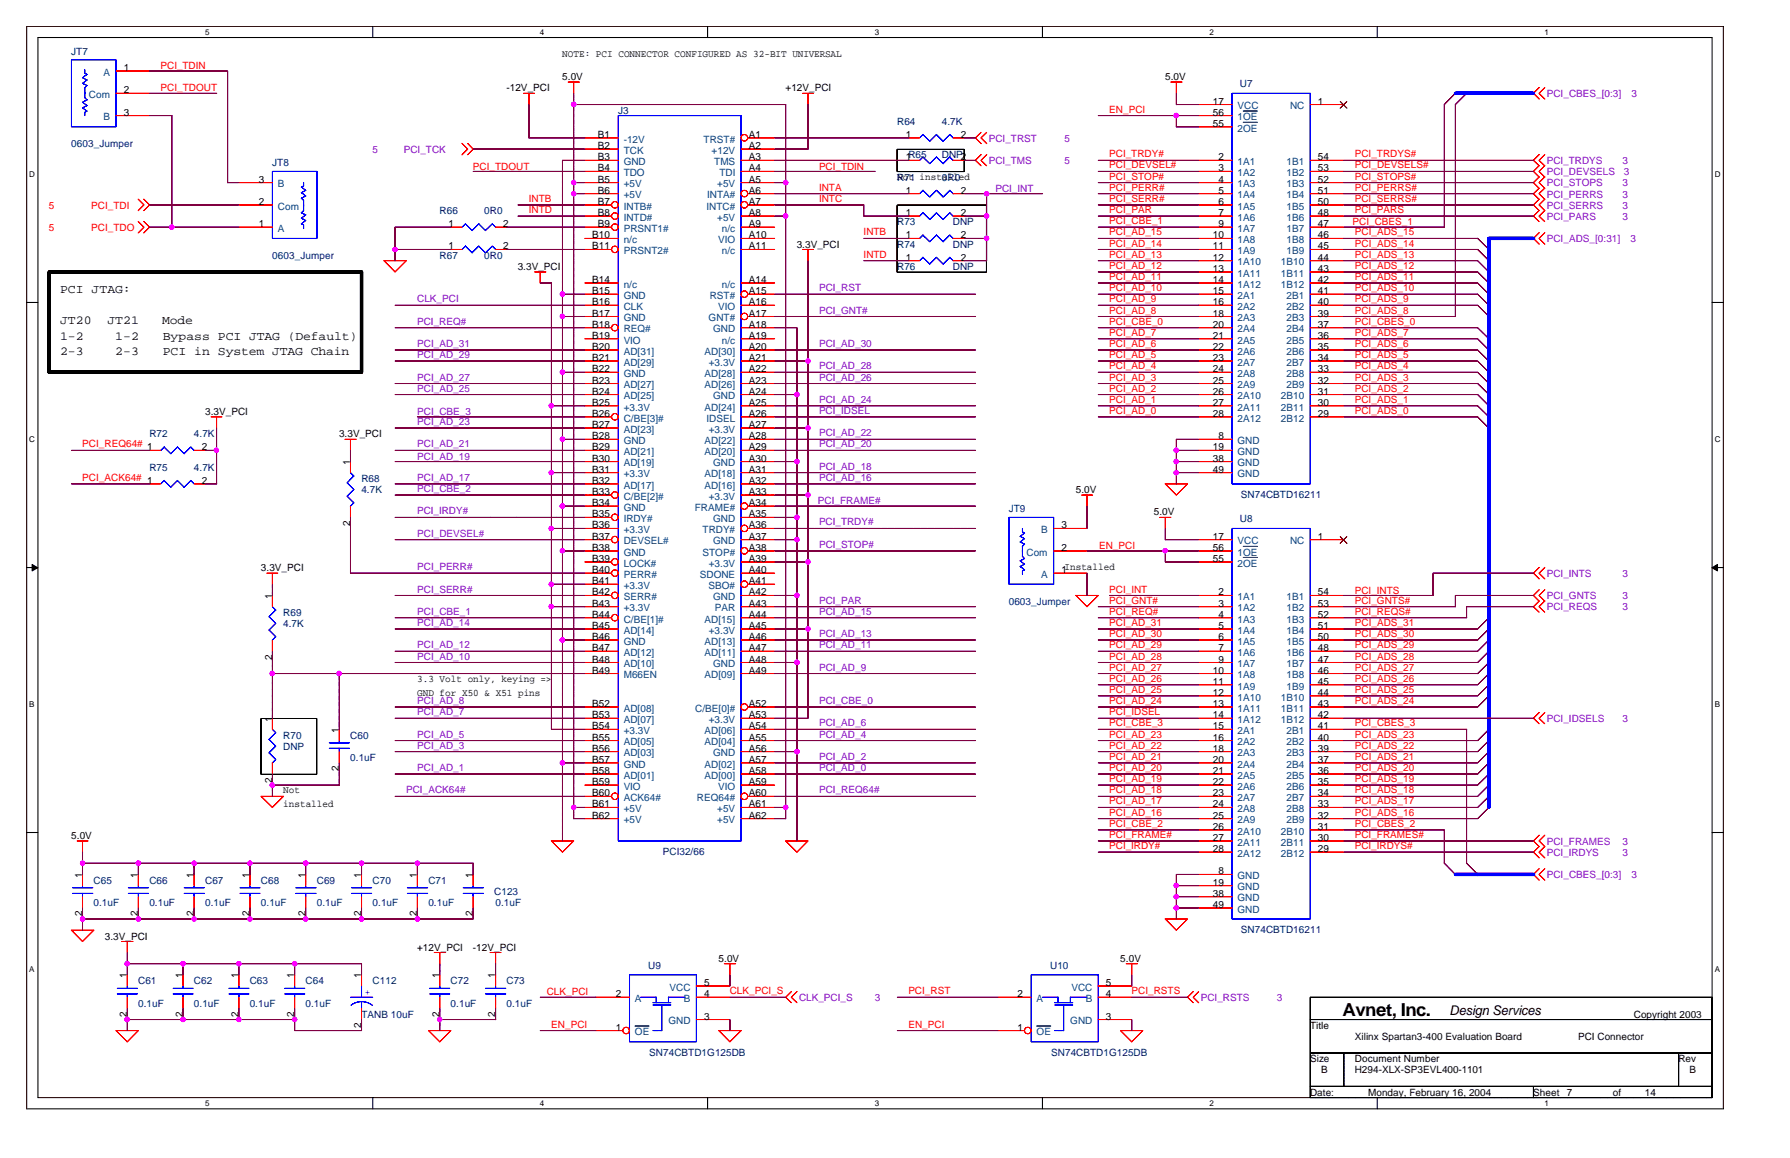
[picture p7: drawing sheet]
<svg xmlns="http://www.w3.org/2000/svg" width="432mm" height="279mm" viewBox="0 0 432 279" stroke-linecap="round" stroke-linejoin="round" font-family="sans-serif">
<defs><g id="words">
<text font-size="4.3" x="323.8" y="245.2">Avnet, Inc.</text>
<text font-size="3.2" x="349.7" y="244.9">Design Services</text>
<g font-size="3">
<text x="14.5" y="70.7">PCI JTAG:</text>
<text x="14.5" y="78.2">JT20</text>
<text x="14.5" y="82">1-2</text>
<text x="25.9" y="78.2">JT21</text>
<text x="27.8" y="82">1-2</text>
<text x="39.1" y="78.2">Mode</text>
<text x="39.2" y="82">Bypass PCI JTAG (Default)</text>
<text x="14.5" y="85.8">2-3</text>
<text x="27.8" y="85.8">2-3</text>
<text x="39.2" y="85.8">PCI in System JTAG Chain</text>
</g>
<g font-size="2.4" fill="#000080">
<text x="17.2" y="13.2">JT7</text>
<text x="299.1" y="21">U7</text>
<text x="149.1" y="27.5">J3</text>
<text x="17.2" y="35.5">0603_Jumper</text>
<text x="216.4" y="30.1">R64</text>
<text x="227.2" y="30.1">4.7K</text>
<text x="65.7" y="40.1">JT8</text>
<text x="227.2" y="38.2">DNP2</text>
<text x="216.4" y="43.6">R71</text>
<text x="227.2" y="43.6">0R0</text>
<text x="106" y="51.7">R66</text>
<text x="116.8" y="51.7">0R0</text>
<text x="216.4" y="59.8">R74</text>
<text x="216.4" y="54.4">R73</text>
<text x="229.9" y="59.8">DNP</text>
<text x="229.9" y="54.4">DNP</text>
<text x="65.7" y="62.4">0603_Jumper</text>
<text x="106" y="62.4">R67</text>
<text x="116.8" y="62.4">0R0</text>
<text x="216.4" y="65.2">R76</text>
<text x="229.9" y="65.2">DNP</text>
<text x="36" y="105.5">R72</text>
<text x="46.8" y="105.5">4.7K</text>
<text x="36" y="113.6">R75</text>
<text x="46.8" y="113.6">4.7K</text>
<text x="87.2" y="116.3">R68</text>
<text x="87.2" y="119">4.7K</text>
<text x="243.3" y="123.6">JT9</text>
<text x="299.1" y="126">U8</text>
<text x="299.3" y="120.1">SN74CBTD16211</text>
<text x="68.3" y="148.6">R69</text>
<text x="243.3" y="145.9">0603_Jumper</text>
<text x="68.3" y="151.3">4.7K</text>
<text x="68.3" y="178.2">R70</text>
<text x="84.5" y="178.2">C60</text>
<text x="68.3" y="180.9">DNP</text>
<text x="84.5" y="183.6">0.1uF</text>
<text x="159.9" y="206.2">PCI32/66</text>
<text x="22.6" y="213.2">C65</text>
<text x="36" y="213.2">C66</text>
<text x="49.5" y="213.2">C67</text>
<text x="62.9" y="213.2">C68</text>
<text x="76.4" y="213.2">C69</text>
<text x="89.9" y="213.2">C70</text>
<text x="103.3" y="213.2">C71</text>
<text x="119.2" y="215.9">C123</text>
<text x="22.6" y="218.6">0.1uF</text>
<text x="36" y="218.6">0.1uF</text>
<text x="49.5" y="218.6">0.1uF</text>
<text x="62.9" y="218.6">0.1uF</text>
<text x="76.4" y="218.6">0.1uF</text>
<text x="89.9" y="218.6">0.1uF</text>
<text x="103.3" y="218.6">0.1uF</text>
<text x="119.5" y="218.6">0.1uF</text>
<text x="299.3" y="225.1">SN74CBTD16211</text>
<text x="156.4" y="233.7">U9</text>
<text x="253.3" y="233.7">U10</text>
<text x="33.3" y="237.4">C61</text>
<text x="46.8" y="237.4">C62</text>
<text x="60.2" y="237.4">C63</text>
<text x="73.7" y="237.4">C64</text>
<text x="89.9" y="237.4">C112</text>
<text x="108.7" y="237.4">C72</text>
<text x="122.2" y="237.4">C73</text>
<text x="33.3" y="242.9">0.1uF</text>
<text x="46.8" y="242.9">0.1uF</text>
<text x="60.2" y="242.9">0.1uF</text>
<text x="73.7" y="242.9">0.1uF</text>
<text x="87.2" y="245.5">TANB 10uF</text>
<text x="108.7" y="242.9">0.1uF</text>
<text x="122.2" y="242.9">0.1uF</text>
<text x="156.6" y="254.7">SN74CBTD1G125DB</text>
<text x="253.6" y="254.7">SN74CBTD1G125DB</text>
</g>
<g font-size="2.4">
<text x="29.8" y="17.1">1</text>
<text x="135.6" y="13.8">NOTE: PCI CONNECTOR CONFIGURED AS 32-BIT UNIVERSAL</text>
<text x="29.8" y="22.5">2</text>
<text x="122.2" y="22.1">-12V_PCI</text>
<text x="135.6" y="19.4">5.0V</text>
<text x="189.5" y="22.1">+12V_PCI</text>
<text x="281.1" y="19.4">5.0V</text>
<text x="29.8" y="27.9">3</text>
<text x="292.6" y="25.2">17</text>
<text x="292.6" y="27.9">56</text>
<text x="317.9" y="25.2">1</text>
<text x="144.2" y="33.3">B1</text>
<text x="144.2" y="36">B2</text>
<text x="180.6" y="33.3">A1</text>
<text x="180.6" y="36">A2</text>
<text x="218.5" y="33.3">1</text>
<text x="231.8" y="33.3">2</text>
<text x="292.6" y="30.6">55</text>
<text x="144.2" y="38.7">B3</text>
<text x="144.2" y="41.4">B4</text>
<text x="180.6" y="38.7">A3</text>
<text x="180.6" y="41.4">A4</text>
<text x="218.5" y="38.7">1R65</text>
<text x="293.9" y="38.7">2</text>
<text x="293.9" y="41.4">3</text>
<text x="317.9" y="38.7">54</text>
<text x="317.9" y="41.4">53</text>
<text x="62.4" y="44.1">3</text>
<text x="144.2" y="44.1">B5</text>
<text x="144.2" y="46.7">B6</text>
<text x="180.6" y="44.1">A5</text>
<text x="180.6" y="46.7">A6</text>
<text x="216.4" y="43.3">Not installed</text>
<text x="218.5" y="46.7">1</text>
<text x="231.8" y="46.7">2</text>
<text x="293.9" y="44.1">4</text>
<text x="293.9" y="46.7">5</text>
<text x="317.9" y="44.1">52</text>
<text x="317.9" y="46.7">51</text>
<text x="62.4" y="49.4">2</text>
<text x="144.2" y="49.4">B7</text>
<text x="144.2" y="52.2">B8</text>
<text x="180.6" y="49.4">A7</text>
<text x="180.6" y="52.2">A8</text>
<text x="218.5" y="52.2">1</text>
<text x="231.8" y="52.2">2</text>
<text x="293.9" y="49.4">6</text>
<text x="293.9" y="52.2">7</text>
<text x="317.9" y="49.4">50</text>
<text x="317.9" y="52.2">48</text>
<text x="62.4" y="54.8">1</text>
<text x="108.2" y="54.8">1</text>
<text x="121.4" y="54.8">2</text>
<text x="142.9" y="57.5">B10</text>
<text x="144.2" y="54.8">B9</text>
<text x="180.6" y="54.8">A9</text>
<text x="180.6" y="57.5">A10</text>
<text x="192.2" y="59.8">3.3V_PCI</text>
<text x="218.5" y="57.5">1</text>
<text x="231.8" y="57.5">2</text>
<text x="292.6" y="57.5">10</text>
<text x="293.9" y="54.8">9</text>
<text x="317.9" y="54.8">47</text>
<text x="317.9" y="57.5">46</text>
<text x="108.2" y="60.2">1</text>
<text x="121.4" y="60.2">2</text>
<text x="124.9" y="65.2">3.3V_PCI</text>
<text x="142.9" y="60.2">B11</text>
<text x="180.6" y="60.2">A11</text>
<text x="218.5" y="62.9">1</text>
<text x="231.8" y="62.9">2</text>
<text x="292.6" y="60.2">11</text>
<text x="292.6" y="62.9">12</text>
<text x="292.6" y="65.6">13</text>
<text x="317.9" y="60.2">45</text>
<text x="317.9" y="62.9">44</text>
<text x="317.9" y="65.6">43</text>
<text x="142.9" y="68.3">B14</text>
<text x="142.9" y="71">B15</text>
<text x="180.6" y="68.3">A14</text>
<text x="180.6" y="71">A15</text>
<text x="292.6" y="68.3">14</text>
<text x="292.6" y="71">15</text>
<text x="317.9" y="68.3">42</text>
<text x="317.9" y="71">41</text>
<text x="142.9" y="73.7">B16</text>
<text x="142.9" y="76.4">B17</text>
<text x="180.6" y="73.7">A16</text>
<text x="180.6" y="76.4">A17</text>
<text x="292.6" y="73.7">16</text>
<text x="292.6" y="76.4">18</text>
<text x="317.9" y="73.7">40</text>
<text x="317.9" y="76.4">39</text>
<text x="142.9" y="79.1">B18</text>
<text x="142.9" y="81.7">B19</text>
<text x="180.6" y="79.1">A18</text>
<text x="180.6" y="81.7">A19</text>
<text x="292.6" y="79.1">20</text>
<text x="292.6" y="81.7">21</text>
<text x="317.9" y="79.1">37</text>
<text x="317.9" y="81.7">36</text>
<text x="142.9" y="84.5">B20</text>
<text x="142.9" y="87.1">B21</text>
<text x="142.9" y="89.8">B22</text>
<text x="180.6" y="84.5">A20</text>
<text x="180.6" y="87.1">A21</text>
<text x="180.6" y="89.8">A22</text>
<text x="292.6" y="84.5">22</text>
<text x="292.6" y="87.1">23</text>
<text x="292.6" y="89.8">24</text>
<text x="317.9" y="84.5">35</text>
<text x="317.9" y="87.1">34</text>
<text x="317.9" y="89.8">33</text>
<text x="142.9" y="92.5">B23</text>
<text x="142.9" y="95.2">B24</text>
<text x="180.6" y="92.5">A23</text>
<text x="180.6" y="95.2">A24</text>
<text x="292.6" y="92.5">25</text>
<text x="292.6" y="95.2">26</text>
<text x="317.9" y="92.5">32</text>
<text x="317.9" y="95.2">31</text>
<text x="49.5" y="100.2">3.3V_PCI</text>
<text x="142.9" y="97.9">B25</text>
<text x="142.9" y="100.6">B26</text>
<text x="180.6" y="97.9">A25</text>
<text x="180.6" y="100.6">A26</text>
<text x="292.6" y="97.9">27</text>
<text x="292.6" y="100.6">28</text>
<text x="317.9" y="97.9">30</text>
<text x="317.9" y="100.6">29</text>
<text x="81.8" y="105.5">3.3V_PCI</text>
<text x="142.9" y="103.3">B27</text>
<text x="142.9" y="106">B28</text>
<text x="180.6" y="103.3">A27</text>
<text x="180.6" y="106">A28</text>
<text x="293.9" y="106">8</text>
<text x="35.5" y="108.7">1</text>
<text x="48.7" y="108.7">2</text>
<text x="84.5" y="112.2" transform="rotate(-90 84.5 112.2)">1</text>
<text x="142.9" y="108.7">B29</text>
<text x="142.9" y="111.4">B30</text>
<text x="180.6" y="108.7">A29</text>
<text x="180.6" y="111.4">A30</text>
<text x="292.6" y="108.7">19</text>
<text x="292.6" y="111.4">38</text>
<text x="35.5" y="116.8">1</text>
<text x="48.7" y="116.8">2</text>
<text x="142.9" y="114">B31</text>
<text x="142.9" y="116.8">B32</text>
<text x="142.9" y="119.5">B33</text>
<text x="180.6" y="114">A31</text>
<text x="180.6" y="116.8">A32</text>
<text x="180.6" y="119.5">A33</text>
<text x="259.5" y="119">5.0V</text>
<text x="292.6" y="114">49</text>
<text x="142.9" y="122.1">B34</text>
<text x="142.9" y="124.8">B35</text>
<text x="180.6" y="122.1">A34</text>
<text x="180.6" y="124.8">A35</text>
<text x="278.3" y="124.4">5.0V</text>
<text x="84.5" y="126.9" transform="rotate(-90 84.5 126.9)">2</text>
<text x="142.9" y="127.5">B36</text>
<text x="142.9" y="130.2">B37</text>
<text x="180.6" y="127.5">A36</text>
<text x="180.6" y="130.2">A37</text>
<text x="256" y="127.5">3</text>
<text x="292.6" y="130.2">17</text>
<text x="317.9" y="130.2">1</text>
<text x="62.9" y="137.8">3.3V_PCI</text>
<text x="142.9" y="132.9">B38</text>
<text x="142.9" y="135.6">B39</text>
<text x="180.6" y="132.9">A38</text>
<text x="180.6" y="135.6">A39</text>
<text x="256" y="132.9">2</text>
<text x="256.8" y="137.6">Installed</text>
<text x="292.6" y="132.9">56</text>
<text x="292.6" y="135.6">55</text>
<text x="142.9" y="138.3">B40</text>
<text x="142.9" y="141">B41</text>
<text x="142.9" y="143.7">B42</text>
<text x="180.6" y="138.3">A40</text>
<text x="180.6" y="141">A41</text>
<text x="180.6" y="143.7">A42</text>
<text x="256" y="138.3">1</text>
<text x="293.9" y="143.7">2</text>
<text x="317.9" y="143.7">54</text>
<text x="65.6" y="144.5" transform="rotate(-90 65.6 144.5)">1</text>
<text x="142.9" y="146.4">B43</text>
<text x="142.9" y="149.1">B44</text>
<text x="180.6" y="146.4">A43</text>
<text x="180.6" y="149.1">A44</text>
<text x="293.9" y="146.4">3</text>
<text x="293.9" y="149.1">4</text>
<text x="317.9" y="146.4">53</text>
<text x="317.9" y="149.1">52</text>
<text x="142.9" y="151.8">B45</text>
<text x="142.9" y="154.4">B46</text>
<text x="180.6" y="151.8">A45</text>
<text x="180.6" y="154.4">A46</text>
<text x="293.9" y="151.8">5</text>
<text x="293.9" y="154.4">6</text>
<text x="317.9" y="151.8">51</text>
<text x="317.9" y="154.4">50</text>
<text x="65.6" y="159.2" transform="rotate(-90 65.6 159.2)">2</text>
<text x="142.9" y="157.1">B47</text>
<text x="142.9" y="159.9">B48</text>
<text x="180.6" y="157.1">A47</text>
<text x="180.6" y="159.9">A48</text>
<text x="293.9" y="157.1">7</text>
<text x="293.9" y="159.9">9</text>
<text x="317.9" y="157.1">48</text>
<text x="317.9" y="159.9">47</text>
<text x="100.6" y="164.5">3.3 Volt only, keying =&gt;</text>
<text x="100.6" y="167.8">GND for X50 &amp; X51 pins</text>
<text x="142.9" y="162.5">B49</text>
<text x="180.6" y="162.5">A49</text>
<text x="292.6" y="162.5">10</text>
<text x="292.6" y="165.2">11</text>
<text x="292.6" y="167.9">12</text>
<text x="317.9" y="162.5">46</text>
<text x="317.9" y="165.2">45</text>
<text x="317.9" y="167.9">44</text>
<text x="142.9" y="170.6">B52</text>
<text x="142.9" y="173.3">B53</text>
<text x="180.6" y="170.6">A52</text>
<text x="180.6" y="173.3">A53</text>
<text x="292.6" y="170.6">13</text>
<text x="292.6" y="173.3">14</text>
<text x="317.9" y="170.6">43</text>
<text x="317.9" y="173.3">42</text>
<text x="65.6" y="174.1" transform="rotate(-90 65.6 174.1)">1</text>
<text x="81.7" y="176.8" transform="rotate(-90 81.7 176.8)">1</text>
<text x="142.9" y="176">B54</text>
<text x="142.9" y="178.7">B55</text>
<text x="180.6" y="176">A54</text>
<text x="180.6" y="178.7">A55</text>
<text x="292.6" y="176">15</text>
<text x="292.6" y="178.7">16</text>
<text x="317.9" y="176">41</text>
<text x="317.9" y="178.7">40</text>
<text x="142.9" y="181.4">B56</text>
<text x="142.9" y="184.1">B57</text>
<text x="180.6" y="181.4">A56</text>
<text x="180.6" y="184.1">A57</text>
<text x="292.6" y="181.4">18</text>
<text x="292.6" y="184.1">20</text>
<text x="317.9" y="181.4">39</text>
<text x="317.9" y="184.1">37</text>
<text x="65.6" y="188.8" transform="rotate(-90 65.6 188.8)">2</text>
<text x="68.3" y="191.4">Not</text>
<text x="81.7" y="186.1" transform="rotate(-90 81.7 186.1)">2</text>
<text x="142.9" y="186.8">B58</text>
<text x="142.9" y="189.4">B59</text>
<text x="180.6" y="186.8">A58</text>
<text x="180.6" y="189.4">A59</text>
<text x="292.6" y="186.8">21</text>
<text x="292.6" y="189.4">22</text>
<text x="317.9" y="186.8">36</text>
<text x="317.9" y="189.4">35</text>
<text x="68.3" y="194.7">installed</text>
<text x="142.9" y="192.2">B60</text>
<text x="142.9" y="194.8">B61</text>
<text x="142.9" y="197.5">B62</text>
<text x="180.6" y="192.2">A60</text>
<text x="180.6" y="194.8">A61</text>
<text x="180.6" y="197.5">A62</text>
<text x="292.6" y="192.2">23</text>
<text x="292.6" y="194.8">24</text>
<text x="292.6" y="197.5">25</text>
<text x="317.9" y="192.2">34</text>
<text x="317.9" y="194.8">33</text>
<text x="317.9" y="197.5">32</text>
<text x="17.2" y="202.5">5.0V</text>
<text x="292.6" y="200.2">26</text>
<text x="292.6" y="202.9">27</text>
<text x="317.9" y="200.2">31</text>
<text x="317.9" y="202.9">30</text>
<text x="292.6" y="205.6">28</text>
<text x="317.9" y="205.6">29</text>
<text x="19.8" y="211.8" transform="rotate(-90 19.8 211.8)">1</text>
<text x="33.3" y="211.8" transform="rotate(-90 33.3 211.8)">1</text>
<text x="46.7" y="211.8" transform="rotate(-90 46.7 211.8)">1</text>
<text x="60.2" y="211.8" transform="rotate(-90 60.2 211.8)">1</text>
<text x="73.7" y="211.8" transform="rotate(-90 73.7 211.8)">1</text>
<text x="87.1" y="211.8" transform="rotate(-90 87.1 211.8)">1</text>
<text x="100.6" y="211.8" transform="rotate(-90 100.6 211.8)">1</text>
<text x="114" y="211.8" transform="rotate(-90 114 211.8)">1</text>
<text x="292.6" y="213.7">19</text>
<text x="293.9" y="211">8</text>
<text x="19.8" y="221.1" transform="rotate(-90 19.8 221.1)">2</text>
<text x="33.3" y="221.1" transform="rotate(-90 33.3 221.1)">2</text>
<text x="46.7" y="221.1" transform="rotate(-90 46.7 221.1)">2</text>
<text x="60.2" y="221.1" transform="rotate(-90 60.2 221.1)">2</text>
<text x="73.7" y="221.1" transform="rotate(-90 73.7 221.1)">2</text>
<text x="87.1" y="221.1" transform="rotate(-90 87.1 221.1)">2</text>
<text x="100.6" y="221.1" transform="rotate(-90 100.6 221.1)">2</text>
<text x="114" y="221.1" transform="rotate(-90 114 221.1)">2</text>
<text x="292.6" y="219.1">49</text>
<text x="292.6" y="216.4">38</text>
<text x="25.3" y="226.7">3.3V_PCI</text>
<text x="100.6" y="229.4">+12V_PCI</text>
<text x="114.1" y="229.4">-12V_PCI</text>
<text x="173.4" y="232.1">5.0V</text>
<text x="270.3" y="232.1">5.0V</text>
<text x="30.6" y="236.1" transform="rotate(-90 30.6 236.1)">1</text>
<text x="44.1" y="236.1" transform="rotate(-90 44.1 236.1)">1</text>
<text x="57.5" y="236.1" transform="rotate(-90 57.5 236.1)">1</text>
<text x="71" y="236.1" transform="rotate(-90 71 236.1)">1</text>
<text x="87.1" y="236.1" transform="rotate(-90 87.1 236.1)">1</text>
<text x="106" y="236.1" transform="rotate(-90 106 236.1)">1</text>
<text x="119.5" y="236.1" transform="rotate(-90 119.5 236.1)">1</text>
<text x="169.8" y="237.9">5</text>
<text x="266.8" y="237.9">5</text>
<text x="30.6" y="245.4" transform="rotate(-90 30.6 245.4)">2</text>
<text x="44.1" y="245.4" transform="rotate(-90 44.1 245.4)">2</text>
<text x="57.5" y="245.4" transform="rotate(-90 57.5 245.4)">2</text>
<text x="71" y="245.4" transform="rotate(-90 71 245.4)">2</text>
<text x="106" y="245.4" transform="rotate(-90 106 245.4)">2</text>
<text x="119.5" y="245.4" transform="rotate(-90 119.5 245.4)">2</text>
<text x="148.5" y="240.6">2</text>
<text x="169.8" y="240.6">4</text>
<text x="169.8" y="246">3</text>
<text x="245.4" y="240.6">2</text>
<text x="266.8" y="240.6">4</text>
<text x="266.8" y="246">3</text>
<text x="394.1" y="245.5">Copyright 2003</text>
<text x="87.1" y="248" transform="rotate(-90 87.1 248)">2</text>
<text x="148.5" y="248.7">1</text>
<text x="245.4" y="248.7">1</text>
<text x="316" y="248.2">Title</text>
<text x="326.8" y="250.9">Xilinx Spartan3-400 Evaluation Board</text>
<text x="380.7" y="250.9">PCI Connector</text>
<text x="316" y="256.3">Size</text>
<text x="326.8" y="256.3">Document Number</text>
<text x="404.9" y="256.3">Rev</text>
<text x="318.7" y="259">B</text>
<text x="326.8" y="259">H294-XLX-SP3EVL400-1101</text>
<text x="407.6" y="259">B</text>
<text x="316" y="264.4">Date:</text>
<text x="330" y="264.4">Monday, February 16, 2004</text>
<text x="369.9" y="264.4">Sheet</text>
<text x="378" y="264.4">7</text>
<text x="389.1" y="264.4">of</text>
<text x="396.8" y="264.4">14</text>
</g>
<g font-size="2.4" fill="#f00">
<text x="38.7" y="16.7">PCI_TDIN</text>
<text x="38.7" y="22.1">PCI_TDOUT</text>
<text x="267.6" y="27.2">EN_PCI</text>
<text x="114.1" y="40.9">PCI_TDOUT</text>
<text x="197.6" y="40.9">PCI_TDIN</text>
<text x="267.6" y="40.6">PCI_DEVSEL#</text>
<text x="267.6" y="38">PCI_TRDY#</text>
<text x="326.8" y="38">PCI_TRDYS#</text>
<text x="326.8" y="40.6">PCI_DEVSELS#</text>
<text x="197.6" y="46">INTA</text>
<text x="267.6" y="43.3">PCI_STOP#</text>
<text x="267.6" y="46">PCI_PERR#</text>
<text x="326.8" y="43.3">PCI_STOPS#</text>
<text x="326.8" y="46">PCI_PERRS#</text>
<text x="11.8" y="50.3">5</text>
<text x="22" y="50.3">PCI_TDI</text>
<text x="127.6" y="48.7">INTB</text>
<text x="127.6" y="51.4">INTD</text>
<text x="197.6" y="48.7">INTC</text>
<text x="267.6" y="51.4">PCI_PAR</text>
<text x="267.6" y="48.7">PCI_SERR#</text>
<text x="326.8" y="48.7">PCI_SERRS#</text>
<text x="326.8" y="51.4">PCI_PARS</text>
<text x="11.8" y="55.7">5</text>
<text x="22" y="55.7">PCI_TDO</text>
<text x="208.3" y="56.8">INTB</text>
<text x="267.6" y="54.1">PCI_CBE_1</text>
<text x="267.6" y="56.8">PCI_AD_15</text>
<text x="267.6" y="59.5">PCI_AD_14</text>
<text x="326.3" y="54.4">PCI_CBES_1</text>
<text x="326.8" y="56.8">PCI_ADS_15</text>
<text x="326.8" y="59.5">PCI_ADS_14</text>
<text x="208.3" y="62.2">INTD</text>
<text x="267.6" y="62.2">PCI_AD_13</text>
<text x="267.6" y="64.9">PCI_AD_12</text>
<text x="326.8" y="64.9">PCI_ADS_12</text>
<text x="326.8" y="62.2">PCI_ADS_13</text>
<text x="267.6" y="70.3">PCI_AD_10</text>
<text x="267.6" y="67.6">PCI_AD_11</text>
<text x="326.8" y="70.3">PCI_ADS_10</text>
<text x="326.8" y="67.6">PCI_ADS_11</text>
<text x="267.6" y="72.9">PCI_AD_9</text>
<text x="267.6" y="75.6">PCI_AD_8</text>
<text x="326.8" y="75.6">PCI_ADS_8</text>
<text x="326.8" y="72.9">PCI_ADS_9</text>
<text x="267.6" y="78.4">PCI_CBE_0</text>
<text x="267.6" y="81">PCI_AD_7</text>
<text x="267.6" y="83.7">PCI_AD_6</text>
<text x="326.8" y="83.7">PCI_ADS_6</text>
<text x="326.8" y="78.4">PCI_CBES_0</text>
<text x="326.8" y="81">PCI_ADS_7</text>
<text x="267.6" y="86.4">PCI_AD_5</text>
<text x="267.6" y="89.1">PCI_AD_4</text>
<text x="326.8" y="89.1">PCI_ADS_4</text>
<text x="326.8" y="86.4">PCI_ADS_5</text>
<text x="267.6" y="94.5">PCI_AD_2</text>
<text x="267.6" y="91.8">PCI_AD_3</text>
<text x="326.8" y="94.5">PCI_ADS_2</text>
<text x="326.8" y="91.8">PCI_ADS_3</text>
<text x="267.6" y="99.9">PCI_AD_0</text>
<text x="267.6" y="97.2">PCI_AD_1</text>
<text x="326.8" y="99.9">PCI_ADS_0</text>
<text x="326.8" y="97.2">PCI_ADS_1</text>
<text x="19.9" y="108">PCI_REQ64#</text>
<text x="19.9" y="116">PCI_ACK64#</text>
<text x="265.1" y="132.5">EN_PCI</text>
<text x="267.6" y="143">PCI_INT</text>
<text x="326.8" y="143.2">PCI_INTS</text>
<text x="267.6" y="148.3">PCI_REQ#</text>
<text x="267.6" y="145.7">PCI_GNT#</text>
<text x="326.8" y="145.7">PCI_GNTS#</text>
<text x="326.8" y="148.3">PCI_REQS#</text>
<text x="267.6" y="151">PCI_AD_31</text>
<text x="267.6" y="153.7">PCI_AD_30</text>
<text x="326.8" y="151">PCI_ADS_31</text>
<text x="326.8" y="153.7">PCI_ADS_30</text>
<text x="267.6" y="156.4">PCI_AD_29</text>
<text x="267.6" y="161.8">PCI_AD_27</text>
<text x="267.6" y="159.1">PCI_AD_28</text>
<text x="326.8" y="161.8">PCI_ADS_27</text>
<text x="326.8" y="156.4">PCI_ADS_29</text>
<text x="326.8" y="159.1">PCI_ADS_28</text>
<text x="267.6" y="167.2">PCI_AD_25</text>
<text x="267.6" y="164.5">PCI_AD_26</text>
<text x="326.8" y="167.2">PCI_ADS_25</text>
<text x="326.8" y="164.5">PCI_ADS_26</text>
<text x="267.6" y="172.6">PCI_IDSEL</text>
<text x="267.6" y="169.9">PCI_AD_24</text>
<text x="326.8" y="169.9">PCI_ADS_24</text>
<text x="267.6" y="178">PCI_AD_23</text>
<text x="267.6" y="175.3">PCI_CBE_3</text>
<text x="326.8" y="175.3">PCI_CBES_3</text>
<text x="326.8" y="178">PCI_ADS_23</text>
<text x="267.6" y="180.6">PCI_AD_22</text>
<text x="267.6" y="183.3">PCI_AD_21</text>
<text x="326.8" y="180.6">PCI_ADS_22</text>
<text x="326.8" y="183.3">PCI_ADS_21</text>
<text x="267.6" y="188.7">PCI_AD_19</text>
<text x="267.6" y="191.4">PCI_AD_18</text>
<text x="267.6" y="186.1">PCI_AD_20</text>
<text x="326.8" y="191.4">PCI_ADS_18</text>
<text x="326.8" y="186.1">PCI_ADS_20</text>
<text x="326.8" y="188.7">PCI_ADS_19</text>
<text x="267.6" y="194.1">PCI_AD_17</text>
<text x="267.6" y="196.8">PCI_AD_16</text>
<text x="326.8" y="194.1">PCI_ADS_17</text>
<text x="326.8" y="196.8">PCI_ADS_16</text>
<text x="267.6" y="202.2">PCI_FRAME#</text>
<text x="267.6" y="199.5">PCI_CBE_2</text>
<text x="326.8" y="202.2">PCI_FRAMES#</text>
<text x="326.8" y="199.5">PCI_CBES_2</text>
<text x="267.6" y="204.9">PCI_IRDY#</text>
<text x="326.8" y="204.9">PCI_IRDYS#</text>
<text x="176" y="239.9">CLK_PCI_S</text>
<text x="219.1" y="239.9">PCI_RST</text>
<text x="273" y="239.9">PCI_RSTS</text>
<text x="131.9" y="240.2">CLK_PCI</text>
<text x="133" y="247.9">EN_PCI</text>
<text x="219.1" y="247.9">EN_PCI</text>
</g>
<g font-size="2.4" fill="#004080">
<text x="21.4" y="23.7">Com</text>
<text x="25" y="18.3">A</text>
<text x="25" y="29">B</text>
<text x="298.5" y="26.4">VCC</text>
<text x="298.5" y="29">1OE</text>
<text x="311.2" y="26.4">NC</text>
<text x="150.5" y="34.4">-12V</text>
<text x="169.7" y="34.4">TRST#</text>
<text x="298.5" y="31.8">2OE</text>
<text x="150.5" y="37.1">TCK</text>
<text x="150.5" y="39.8">GND</text>
<text x="171.7" y="37.1">+12V</text>
<text x="172.3" y="39.8">TMS</text>
<text x="298.5" y="39.8">1A1</text>
<text x="310.3" y="39.8">1B1</text>
<text x="67" y="45.2">B</text>
<text x="150.5" y="42.5">TDO</text>
<text x="150.5" y="45.2">+5V</text>
<text x="150.5" y="47.9">+5V</text>
<text x="170.6" y="47.9">INTA#</text>
<text x="173" y="45.2">+5V</text>
<text x="173.5" y="42.5">TDI</text>
<text x="298.5" y="42.5">1A2</text>
<text x="298.5" y="45.2">1A3</text>
<text x="298.5" y="47.9">1A4</text>
<text x="310.3" y="42.5">1B2</text>
<text x="310.3" y="45.2">1B3</text>
<text x="310.3" y="47.9">1B4</text>
<text x="67" y="50.6">Com</text>
<text x="150.5" y="50.6">INTB#</text>
<text x="150.5" y="53.3">INTD#</text>
<text x="170.4" y="50.6">INTC#</text>
<text x="173" y="53.3">+5V</text>
<text x="298.5" y="50.6">1A5</text>
<text x="298.5" y="53.3">1A6</text>
<text x="310.3" y="50.6">1B5</text>
<text x="310.3" y="53.3">1B6</text>
<text x="67" y="56">A</text>
<text x="150.5" y="56">PRSNT1#</text>
<text x="150.5" y="58.7">n/c</text>
<text x="173.3" y="58.7">VIO</text>
<text x="174.1" y="56">n/c</text>
<text x="298.5" y="56">1A7</text>
<text x="298.5" y="58.7">1A8</text>
<text x="310.3" y="56">1B7</text>
<text x="310.3" y="58.7">1B8</text>
<text x="150.5" y="61.3">PRSNT2#</text>
<text x="174.1" y="61.3">n/c</text>
<text x="298.5" y="61.3">1A9</text>
<text x="298.5" y="64.1">1A10</text>
<text x="309" y="64.1">1B10</text>
<text x="310.3" y="61.3">1B9</text>
<text x="150.5" y="69.4">n/c</text>
<text x="174.1" y="69.4">n/c</text>
<text x="298.5" y="66.8">1A11</text>
<text x="298.5" y="69.4">1A12</text>
<text x="309" y="66.8">1B11</text>
<text x="309" y="69.4">1B12</text>
<text x="150.5" y="72.1">GND</text>
<text x="150.5" y="74.8">CLK</text>
<text x="150.5" y="77.5">GND</text>
<text x="170.9" y="77.5">GNT#</text>
<text x="171.2" y="72.1">RST#</text>
<text x="173.3" y="74.8">VIO</text>
<text x="298.5" y="72.1">2A1</text>
<text x="298.5" y="74.8">2A2</text>
<text x="298.5" y="77.5">2A3</text>
<text x="310.3" y="72.1">2B1</text>
<text x="310.3" y="74.8">2B2</text>
<text x="310.3" y="77.5">2B3</text>
<text x="150.5" y="80.2">REQ#</text>
<text x="150.5" y="82.9">VIO</text>
<text x="172" y="80.2">GND</text>
<text x="174.1" y="82.9">n/c</text>
<text x="298.5" y="80.2">2A4</text>
<text x="298.5" y="82.9">2A5</text>
<text x="310.3" y="80.2">2B4</text>
<text x="310.3" y="82.9">2B5</text>
<text x="150.5" y="85.6">AD[31]</text>
<text x="150.5" y="88.3">AD[29]</text>
<text x="170" y="85.6">AD[30]</text>
<text x="171" y="88.3">+3.3V</text>
<text x="298.5" y="85.6">2A6</text>
<text x="298.5" y="88.3">2A7</text>
<text x="310.3" y="85.6">2B6</text>
<text x="310.3" y="88.3">2B7</text>
<text x="150.5" y="91">GND</text>
<text x="150.5" y="93.7">AD[27]</text>
<text x="170" y="91">AD[28]</text>
<text x="170" y="93.7">AD[26]</text>
<text x="298.5" y="91">2A8</text>
<text x="298.5" y="93.7">2A9</text>
<text x="310.3" y="91">2B8</text>
<text x="310.3" y="93.7">2B9</text>
<text x="150.5" y="96.4">AD[25]</text>
<text x="150.5" y="99.1">+3.3V</text>
<text x="150.5" y="101.7">C/BE[3]#</text>
<text x="170" y="99.1">AD[24]</text>
<text x="170.4" y="101.7">IDSEL</text>
<text x="172" y="96.4">GND</text>
<text x="298.5" y="96.4">2A10</text>
<text x="298.5" y="99.1">2A11</text>
<text x="298.5" y="101.7">2A12</text>
<text x="309" y="96.4">2B10</text>
<text x="309" y="99.1">2B11</text>
<text x="309" y="101.7">2B12</text>
<text x="150.5" y="104.4">AD[23]</text>
<text x="150.5" y="107.1">GND</text>
<text x="170" y="107.1">AD[22]</text>
<text x="171" y="104.4">+3.3V</text>
<text x="298.5" y="107.1">GND</text>
<text x="150.5" y="109.8">AD[21]</text>
<text x="150.5" y="112.5">AD[19]</text>
<text x="170" y="109.8">AD[20]</text>
<text x="172" y="112.5">GND</text>
<text x="298.5" y="109.8">GND</text>
<text x="298.5" y="112.5">GND</text>
<text x="150.5" y="115.2">+3.3V</text>
<text x="150.5" y="117.9">AD[17]</text>
<text x="170" y="115.2">AD[18]</text>
<text x="170" y="117.9">AD[16]</text>
<text x="298.5" y="115.2">GND</text>
<text x="150.5" y="120.6">C/BE[2]#</text>
<text x="150.5" y="123.3">GND</text>
<text x="150.5" y="126">IRDY#</text>
<text x="167.6" y="123.3">FRAME#</text>
<text x="171" y="120.6">+3.3V</text>
<text x="172" y="126">GND</text>
<text x="150.5" y="128.7">+3.3V</text>
<text x="150.5" y="131.4">DEVSEL#</text>
<text x="169.5" y="128.7">TRDY#</text>
<text x="172" y="131.4">GND</text>
<text x="251.2" y="128.7">B</text>
<text x="298.5" y="131.4">VCC</text>
<text x="311.2" y="131.4">NC</text>
<text x="150.5" y="134.1">GND</text>
<text x="150.5" y="136.7">LOCK#</text>
<text x="169.5" y="134.1">STOP#</text>
<text x="171" y="136.7">+3.3V</text>
<text x="247.6" y="134.1">Com</text>
<text x="298.5" y="136.7">2OE</text>
<text x="298.5" y="134.1">1OE</text>
<text x="150.5" y="139.4">PERR#</text>
<text x="150.5" y="142.1">+3.3V</text>
<text x="168.8" y="139.4">SDONE</text>
<text x="170.9" y="142.1">SBO#</text>
<text x="251.2" y="139.4">A</text>
<text x="150.5" y="144.8">SERR#</text>
<text x="150.5" y="147.5">+3.3V</text>
<text x="172" y="144.8">GND</text>
<text x="172.4" y="147.5">PAR</text>
<text x="298.5" y="144.8">1A1</text>
<text x="298.5" y="147.5">1A2</text>
<text x="310.3" y="144.8">1B1</text>
<text x="310.3" y="147.5">1B2</text>
<text x="150.5" y="150.2">C/BE[1]#</text>
<text x="150.5" y="152.9">AD[14]</text>
<text x="150.5" y="155.6">GND</text>
<text x="170" y="150.2">AD[15]</text>
<text x="170" y="155.6">AD[13]</text>
<text x="171" y="152.9">+3.3V</text>
<text x="298.5" y="150.2">1A3</text>
<text x="298.5" y="152.9">1A4</text>
<text x="298.5" y="155.6">1A5</text>
<text x="310.3" y="150.2">1B3</text>
<text x="310.3" y="152.9">1B4</text>
<text x="310.3" y="155.6">1B5</text>
<text x="150.5" y="158.3">AD[12]</text>
<text x="150.5" y="161">AD[10]</text>
<text x="170" y="158.3">AD[11]</text>
<text x="172" y="161">GND</text>
<text x="298.5" y="158.3">1A6</text>
<text x="298.5" y="161">1A7</text>
<text x="310.3" y="158.3">1B6</text>
<text x="310.3" y="161">1B7</text>
<text x="150.5" y="163.7">M66EN</text>
<text x="170" y="163.7">AD[09]</text>
<text x="298.5" y="163.7">1A8</text>
<text x="298.5" y="166.4">1A9</text>
<text x="310.3" y="163.7">1B8</text>
<text x="310.3" y="166.4">1B9</text>
<text x="150.5" y="171.7">AD[08]</text>
<text x="167.7" y="171.7">C/BE[0]#</text>
<text x="298.5" y="169">1A10</text>
<text x="298.5" y="171.7">1A11</text>
<text x="309" y="169">1B10</text>
<text x="309" y="171.7">1B11</text>
<text x="150.5" y="174.5">AD[07]</text>
<text x="150.5" y="177.1">+3.3V</text>
<text x="150.5" y="179.8">AD[05]</text>
<text x="170" y="177.1">AD[06]</text>
<text x="170" y="179.8">AD[04]</text>
<text x="171" y="174.5">+3.3V</text>
<text x="298.5" y="174.5">1A12</text>
<text x="298.5" y="177.1">2A1</text>
<text x="298.5" y="179.8">2A2</text>
<text x="309" y="174.5">1B12</text>
<text x="310.3" y="177.1">2B1</text>
<text x="310.3" y="179.8">2B2</text>
<text x="150.5" y="182.5">AD[03]</text>
<text x="150.5" y="185.2">GND</text>
<text x="170" y="185.2">AD[02]</text>
<text x="172" y="182.5">GND</text>
<text x="298.5" y="182.5">2A3</text>
<text x="298.5" y="185.2">2A4</text>
<text x="310.3" y="182.5">2B3</text>
<text x="310.3" y="185.2">2B4</text>
<text x="150.5" y="187.9">AD[01]</text>
<text x="150.5" y="190.6">VIO</text>
<text x="170" y="187.9">AD[00]</text>
<text x="173.3" y="190.6">VIO</text>
<text x="298.5" y="187.9">2A5</text>
<text x="298.5" y="190.6">2A6</text>
<text x="310.3" y="187.9">2B5</text>
<text x="310.3" y="190.6">2B6</text>
<text x="150.5" y="193.3">ACK64#</text>
<text x="150.5" y="196">+5V</text>
<text x="168.1" y="193.3">REQ64#</text>
<text x="173" y="196">+5V</text>
<text x="298.5" y="193.3">2A7</text>
<text x="298.5" y="196">2A8</text>
<text x="310.3" y="193.3">2B7</text>
<text x="310.3" y="196">2B8</text>
<text x="150.5" y="198.7">+5V</text>
<text x="173" y="198.7">+5V</text>
<text x="298.5" y="198.7">2A9</text>
<text x="298.5" y="201.4">2A10</text>
<text x="309" y="201.4">2B10</text>
<text x="310.3" y="198.7">2B9</text>
<text x="298.5" y="204">2A11</text>
<text x="298.5" y="206.8">2A12</text>
<text x="309" y="204">2B11</text>
<text x="309" y="206.8">2B12</text>
<text x="298.5" y="212.1">GND</text>
<text x="298.5" y="214.8">GND</text>
<text x="298.5" y="220.2">GND</text>
<text x="298.5" y="217.5">GND</text>
<text x="161.5" y="239.1">VCC</text>
<text x="258.4" y="239.1">VCC</text>
<text x="153.2" y="241.8">A</text>
<text x="165" y="241.8">B</text>
<text x="250.1" y="241.8">A</text>
<text x="261.9" y="241.8">B</text>
<text x="153.2" y="249.8">OE</text>
<text x="161.2" y="247.1">GND</text>
<text x="250.1" y="249.8">OE</text>
<text x="258.2" y="247.1">GND</text>
</g>
<g font-size="2.4" fill="#8000ff">
<text x="373.1" y="23.4">PCI_CBES_[0:3]</text>
<text x="393.6" y="23.4">3</text>
<text x="238.5" y="34.2">PCI_TRST</text>
<text x="256.8" y="34.2">5</text>
<text x="89.9" y="36.9">5</text>
<text x="97.4" y="36.9">PCI_TCK</text>
<text x="238.5" y="39.6">PCI_TMS</text>
<text x="256.8" y="39.6">5</text>
<text x="373.1" y="39.6">PCI_TRDYS</text>
<text x="391.4" y="39.6">3</text>
<text x="240.1" y="46.3">PCI_INT</text>
<text x="373.1" y="47.7">PCI_PERRS</text>
<text x="373.1" y="45">PCI_STOPS</text>
<text x="373.1" y="42.2">PCI_DEVSELS</text>
<text x="391.4" y="47.7">3</text>
<text x="391.4" y="45">3</text>
<text x="391.7" y="42.2">3</text>
<text x="373.1" y="53">PCI_PARS</text>
<text x="373.1" y="50.3">PCI_SERRS</text>
<text x="391.4" y="53">3</text>
<text x="391.4" y="50.3">3</text>
<text x="373.1" y="58.4">PCI_ADS_[0:31]</text>
<text x="393.3" y="58.4">3</text>
<text x="197.6" y="70.3">PCI_RST</text>
<text x="100.6" y="72.9">CLK_PCI</text>
<text x="197.6" y="75.6">PCI_GNT#</text>
<text x="100.6" y="78.4">PCI_REQ#</text>
<text x="100.6" y="83.7">PCI_AD_31</text>
<text x="197.6" y="83.7">PCI_AD_30</text>
<text x="100.6" y="86.4">PCI_AD_29</text>
<text x="197.6" y="89.1">PCI_AD_28</text>
<text x="100.6" y="91.8">PCI_AD_27</text>
<text x="100.6" y="94.5">PCI_AD_25</text>
<text x="197.6" y="91.8">PCI_AD_26</text>
<text x="100.6" y="100.2">PCI_CBE_3</text>
<text x="197.6" y="97.2">PCI_AD_24</text>
<text x="197.6" y="99.9">PCI_IDSEL</text>
<text x="100.6" y="102.6">PCI_AD_23</text>
<text x="100.6" y="108">PCI_AD_21</text>
<text x="197.6" y="105.3">PCI_AD_22</text>
<text x="197.6" y="108">PCI_AD_20</text>
<text x="100.6" y="110.9">PCI_AD_19</text>
<text x="197.6" y="113.3">PCI_AD_18</text>
<text x="100.6" y="118.7">PCI_CBE_2</text>
<text x="100.6" y="116">PCI_AD_17</text>
<text x="197.6" y="116">PCI_AD_16</text>
<text x="100.6" y="124.1">PCI_IRDY#</text>
<text x="197.3" y="121.7">PCI_FRAME#</text>
<text x="100.6" y="129.5">PCI_DEVSEL#</text>
<text x="197.6" y="126.8">PCI_TRDY#</text>
<text x="100.6" y="137.6">PCI_PERR#</text>
<text x="197.6" y="132.2">PCI_STOP#</text>
<text x="100.6" y="143">PCI_SERR#</text>
<text x="373.1" y="139.2">PCI_INTS</text>
<text x="391.4" y="139.2">3</text>
<text x="100.6" y="148.3">PCI_CBE_1</text>
<text x="197.6" y="145.7">PCI_PAR</text>
<text x="197.6" y="148.3">PCI_AD_15</text>
<text x="373.1" y="147.3">PCI_REQS</text>
<text x="373.1" y="144.6">PCI_GNTS</text>
<text x="391.4" y="147.3">3</text>
<text x="391.4" y="144.6">3</text>
<text x="100.6" y="151">PCI_AD_14</text>
<text x="197.6" y="153.7">PCI_AD_13</text>
<text x="100.6" y="159.1">PCI_AD_10</text>
<text x="100.6" y="156.4">PCI_AD_12</text>
<text x="197.6" y="156.4">PCI_AD_11</text>
<text x="197.6" y="161.8">PCI_AD_9</text>
<text x="100.6" y="172.6">PCI_AD_7</text>
<text x="100.6" y="169.9">PCI_AD_8</text>
<text x="197.6" y="169.9">PCI_CBE_0</text>
<text x="100.6" y="178">PCI_AD_5</text>
<text x="197.6" y="178">PCI_AD_4</text>
<text x="197.6" y="175.3">PCI_AD_6</text>
<text x="373.1" y="174.2">PCI_IDSELS</text>
<text x="391.4" y="174.2">3</text>
<text x="100.6" y="180.6">PCI_AD_3</text>
<text x="197.6" y="183.3">PCI_AD_2</text>
<text x="98" y="191.4">PCI_ACK64#</text>
<text x="100.6" y="186.1">PCI_AD_1</text>
<text x="197.6" y="186.1">PCI_AD_0</text>
<text x="197.6" y="191.4">PCI_REQ64#</text>
<text x="373.1" y="203.8">PCI_FRAMES</text>
<text x="391.4" y="203.8">3</text>
<text x="373.1" y="206.5">PCI_IRDYS</text>
<text x="391.4" y="206.5">3</text>
<text x="373.1" y="211.9">PCI_CBES_[0:3]</text>
<text x="393.6" y="211.9">3</text>
<text x="192.7" y="241.5">CLK_PCI_S</text>
<text x="211" y="241.5">3</text>
<text x="289.6" y="241.5">PCI_RSTS</text>
<text x="308" y="241.5">3</text>
</g>
<text font-size="2.4" fill="#00f" x="88" y="240.2">+</text>
<g font-size="1.9">
<text x="49.5" y="8.4">5</text>
<text x="130.3" y="8.4">4</text>
<text x="211" y="8.4">3</text>
<text x="291.8" y="8.4">2</text>
<text x="372.6" y="8.4">1</text>
<text x="7.1" y="42.8">D</text>
<text x="413.6" y="42.8">D</text>
<text x="7.1" y="106.7">C</text>
<text x="413.6" y="106.7">C</text>
<text x="7.1" y="170.6">B</text>
<text x="413.6" y="170.6">B</text>
<text x="7.1" y="234.6">A</text>
<text x="413.6" y="234.6">A</text>
<text x="49.5" y="266.9">5</text>
<text x="130.3" y="266.9">4</text>
<text x="211" y="266.9">3</text>
<text x="291.8" y="266.9">2</text>
<text x="372.6" y="266.9">1</text>
</g>
</g></defs>
<path d="M6.4 6.3h409.3v261.2h-409.3zM9.2 9.1h403.8v255.7h-403.8z" fill="none" stroke="#000" stroke-width=".25"/>
<g fill="#fff">
<path d="M49.5 6.7h1v2.1h-1z"/>
<path d="M49.5 265.2h1v2.1h-1z"/>
</g>
<path d="M89.9 6.3v2.8M89.9 264.8v2.7" fill="none" stroke="#000" stroke-width=".25"/>
<g fill="#fff">
<path d="M130.3 6.7h1v2.1h-1z"/>
<path d="M130.3 265.2h1v2.1h-1z"/>
</g>
<path d="M170.7 6.3v2.8M170.7 264.8v2.7" fill="none" stroke="#000" stroke-width=".25"/>
<g fill="#fff">
<path d="M211 6.7h1.1v2.1h-1.1z"/>
<path d="M211 265.2h1.1v2.1h-1.1z"/>
</g>
<path d="M251.5 6.3v2.8M251.5 264.8v2.7" fill="none" stroke="#000" stroke-width=".25"/>
<g fill="#fff">
<path d="M291.8 6.7h1.1v2.1h-1.1z"/>
<path d="M291.8 265.2h1.1v2.1h-1.1z"/>
</g>
<path d="M332.2 6.3v2.8M332.2 264.8v2.7" fill="none" stroke="#000" stroke-width=".25"/>
<g fill="#fff">
<path d="M372.6 6.7h1v2.1h-1z"/>
<path d="M372.6 265.2h1v2.1h-1z"/>
<path d="M7.1 41.1h1.3v2.1h-1.3z"/>
<path d="M413.6 41.1h1.4v2.1h-1.4z"/>
<path d="M7.1 105h1.3v2.1h-1.3z"/>
<path d="M413.6 105h1.4v2.1h-1.4z"/>
</g>
<path d="M6.4 73h2.8M413 73h2.7" fill="none" stroke="#000" stroke-width=".25"/>
<g fill="#fff">
<path d="M7.1 169h1.2v2.1h-1.2z"/>
<path d="M413.6 169h1.3v2.1h-1.3z"/>
</g>
<path d="M6.4 136.9h2.8M413 136.9h2.7" fill="none" stroke="#000" stroke-width=".25"/>
<g fill="#000" stroke="#000" stroke-width=".24">
<path d="M7.7 136.2l1.4 .8-1.4 .8z" fill-rule="evenodd"/>
<path d="M413 137l1.3-.8v1.6z" fill-rule="evenodd"/>
</g>
<g fill="#fff">
<path d="M7.1 232.9h1.2v2.1h-1.2z"/>
<path d="M413.6 232.9h1.3v2.1h-1.3z"/>
</g>
<path d="M6.4 200.9h2.8M413 200.9h2.7M316.1 240.6h96.9v24.2h-96.9zM316.1 246h96.9M316.1 254.1h96.9M324.2 254.1v8M404.9 254.1v8M316.1 262.1h96.9M369.9 262.1v2.7" fill="none" stroke="#000" stroke-width=".25"/>
<path d="M216.4 36h16.2v5.4h-16.2zM216.4 49.5h21.6v16.2h-21.6zM62.9 173.4h13.5v13.4h-13.5z" fill="none" stroke="#000" stroke-width=".24"/>
<path d="M11.9 65.6h75.3v24.2h-75.3z" fill="none" stroke="#000" stroke-width=".8"/>
<g fill="none" stroke="#f00" stroke-width=".25">
<path d="M28 17.1h8.1M137 19.8h2.8M138.4 19.8v2.8M282.4 19.8h2.8M283.8 19.8v2.8M28 22.5h8.1M28 27.9h8.1M111.4 34.6l1.4 1.4-1.4 1.4M112.8 34.6l1.3 1.4-1.3 1.4M126.3 22.5h2.7M127.6 22.5v2.8M141.1 33.3h8"/>
<path d="M141.1 38.7h8M141.1 36h8M178.8 38.7h8.1M178.8 36h8.1M180.4 33.3h6.5M193.6 22.5h2.7M194.9 22.5v2.8M219.2 33.3h2.6M219.2 38.7h2.6M229.9 33.3h2.7M229.9 38.7h2.7M236.7 37.3l-1.4 1.4 1.4 1.3"/>
<path d="M236.7 31.9l-1.4 1.4 1.4 1.4M238 37.3l-1.4 1.4 1.4 1.3M238 31.9l-1.4 1.4 1.4 1.4M289.1 27.9h8.1M289.1 38.7h8.1M289.1 25.2h8.1M289.1 30.6h8.1M316.1 38.7h8.1M316.1 25.2h8.1M371.3 21.1l-1.4 1.4 1.4 1.4M371.3 40l-1.4 1.4 1.4 1.4M371.3 37.3l-1.4 1.4 1.4 1.3"/>
<path d="M372.7 21.1l-1.4 1.4 1.4 1.4M372.7 40l-1.4 1.4 1.4 1.4M372.7 37.3l-1.4 1.4 1.4 1.3M33.3 48l1.4 1.4-1.4 1.4M33.3 53.4l1.4 1.4-1.4 1.4M34.7 48l1.4 1.4-1.4 1.4M34.7 53.4l1.4 1.4-1.4 1.4M57.6 54.8h8.1M57.6 49.4h8.1M57.6 44.1h8.1M108.8 54.8h2.7M119.6 54.8h2.6"/>
<path d="M141.1 57.5h8M141.1 54.8h6.4M141.1 49.4h6.4M141.1 44.1h8M141.1 46.7h8M141.1 52.1h6.4M141.1 41.4h8M178.8 57.5h8.1M178.8 54.8h8.1M178.8 44.1h8.1M178.8 52.1h8.1M178.8 41.4h8.1"/>
<path d="M180.4 49.4h6.5M180.4 46.7h6.5M219.2 57.5h2.6M219.2 46.7h2.6M219.2 52.1h2.6M229.9 57.5h2.7M229.9 46.7h2.7M229.9 52.1h2.7M289.1 57.5h8.1M289.1 54.8h8.1M289.1 49.4h8.1M289.1 44.1h8.1"/>
<path d="M289.1 46.7h8.1M289.1 52.1h8.1M289.1 41.4h8.1M316.1 57.5h8.1M316.1 54.8h8.1M316.1 49.4h8.1M316.1 44.1h8.1M316.1 46.7h8.1M316.1 52.1h8.1M316.1 41.4h8.1M371.3 56.1l-1.4 1.4 1.4 1.4M371.3 45.4l-1.4 1.3 1.4 1.4"/>
<path d="M371.3 42.7l-1.4 1.4 1.4 1.4M371.3 50.8l-1.4 1.3 1.4 1.4M371.3 48l-1.4 1.4 1.4 1.4M372.7 56.1l-1.4 1.4 1.4 1.4M372.7 45.4l-1.4 1.3 1.4 1.4M372.7 42.7l-1.4 1.4 1.4 1.4M372.7 50.8l-1.4 1.3 1.4 1.4M372.7 48l-1.4 1.4 1.4 1.4M92.6 62.9l2.7 2.7M92.6 62.9h5.5M98 62.9l-2.7 2.8M108.8 60.2h2.7"/>
<path d="M119.6 60.2h2.6M129 65.6h2.7M130.3 65.6v2.7M141.1 60.2h6.4M141.1 68.3h8M141.1 71h8M141.1 73.7h8M141.1 76.4h8M141.1 79.1h6.4M178.8 60.2h8.1M178.8 68.3h8.1M178.8 73.7h8.1"/>
<path d="M178.8 79.1h8.1M180.4 71h6.5M180.4 76.4h6.5M193.6 60.2h2.7M194.9 60.2v2.7M219.2 62.9h2.6M229.9 62.9h2.7M289.1 60.2h8.1M289.1 62.9h8.1M289.1 65.6h8.1M289.1 68.3h8.1M289.1 71h8.1"/>
<path d="M289.1 73.7h8.1M289.1 76.4h8.1M289.1 79.1h8.1M316.1 60.2h8.1M316.1 62.9h8.1M316.1 65.6h8.1M316.1 68.3h8.1M316.1 71h8.1M316.1 73.7h8.1M316.1 76.4h8.1M316.1 79.1h8.1M141.1 81.7h8"/>
<path d="M141.1 84.4h8M141.1 87.1h8M141.1 89.8h8M141.1 92.5h8M141.1 95.2h8M141.1 97.9h8M178.8 81.7h8.1M178.8 84.4h8.1M178.8 87.1h8.1M178.8 89.8h8.1M178.8 92.5h8.1M178.8 95.2h8.1"/>
<path d="M178.8 97.9h8.1M289.1 81.7h8.1M289.1 84.4h8.1M289.1 87.1h8.1M289.1 89.8h8.1M289.1 92.5h8.1M289.1 95.2h8.1M289.1 97.9h8.1M316.1 81.7h8.1M316.1 84.4h8.1M316.1 87.1h8.1M316.1 89.8h8.1"/>
<path d="M316.1 92.5h8.1M316.1 95.2h8.1M316.1 97.9h8.1M36.1 116.7h2.7M36.1 108.7h2.7M46.8 116.7h2.7M46.8 108.7h2.7M50.9 100.6h2.7M52.2 100.6v2.7M83.2 106h2.7M84.5 106v2.7M84.5 111.4v2.6"/>
<path d="M141.1 119.5h6.4M141.1 106h8M141.1 100.6h6.4M141.1 116.7h8M141.1 108.7h8M141.1 114h8M141.1 111.4h8M141.1 103.3h8M178.8 119.5h8.1M178.8 106h8.1M178.8 100.6h8.1M178.8 116.7h8.1"/>
<path d="M178.8 108.7h8.1M178.8 114h8.1M178.8 111.4h8.1M178.8 103.3h8.1M260.9 119.5h2.7M262.2 119.5v2.7M281.1 116.7l2.7 2.8M281.1 116.7h5.4M286.5 116.7l-2.8 2.8M289.1 106h8.1M289.1 100.6h8.1M289.1 108.7h8.1"/>
<path d="M289.1 114h8.1M289.1 111.4h8.1M316.1 100.6h8.1M64.4 138.3h2.7M65.7 138.3v2.7M84.5 122.1v2.7M141.1 138.3h6.4M141.1 124.8h6.4M141.1 130.2h6.4M141.1 132.9h8M141.1 135.6h6.4M141.1 127.5h8"/>
<path d="M141.1 122.1h8M178.8 138.3h8.1M178.8 124.8h8.1M178.8 130.2h8.1M178.8 135.6h8.1M180.4 132.9h6.5M180.4 127.5h6.5M180.4 122.1h6.5M254.2 138.3h8M254.2 132.9h8M254.2 127.5h8M279.7 124.8h2.8"/>
<path d="M281.1 124.8v2.7M289.1 130.2h8.1M289.1 132.9h8.1M289.1 135.6h8.1M316.1 130.2h8.1M371.3 136.9l-1.4 1.4 1.4 1.4M372.7 136.9l-1.4 1.4 1.4 1.4M65.7 143.7v2.7M65.7 154.4v2.7M141.1 143.7h6.4M141.1 146.4h8M141.1 149h6.4"/>
<path d="M141.1 151.8h8M141.1 154.4h8M141.1 157.1h8M141.1 159.8h8M141.1 141h8M178.8 143.7h8.1M178.8 146.4h8.1M178.8 149h8.1M178.8 151.8h8.1M178.8 154.4h8.1M178.8 157.1h8.1M178.8 159.8h8.1"/>
<path d="M180.4 141h6.5M259.5 143.6l2.7 2.8M259.6 143.7h5.4M264.9 143.7l-2.7 2.7M289.1 143.7h8.1M289.1 146.4h8.1M289.1 149h8.1M289.1 151.8h8.1M289.1 154.4h8.1M289.1 157.1h8.1M289.1 159.8h8.1M316.1 143.7h8.1"/>
<path d="M316.1 146.4h8.1M316.1 149h8.1M316.1 151.8h8.1M316.1 154.4h8.1M316.1 157.1h8.1M316.1 159.8h8.1M371.3 145l-1.4 1.4 1.4 1.3M371.3 142.3l-1.4 1.4 1.4 1.4M372.7 145l-1.4 1.4 1.4 1.3M372.7 142.3l-1.4 1.4 1.4 1.4M65.7 173.3v2.7M81.8 176v2.7"/>
<path d="M141.1 162.5h8M141.1 170.6h8M141.1 173.3h8M141.1 176h8M141.1 178.7h8M178.8 162.5h8.1M178.8 173.3h8.1M178.8 176h8.1M178.8 178.7h8.1M180.4 170.6h6.5M289.1 162.5h8.1M289.1 165.2h8.1"/>
<path d="M289.1 167.9h8.1M289.1 170.6h8.1M289.1 173.3h8.1M289.1 176h8.1M289.1 178.7h8.1M316.1 162.5h8.1M316.1 165.2h8.1M316.1 167.9h8.1M316.1 170.6h8.1M316.1 173.3h8.1M316.1 176h8.1M316.1 178.7h8.1"/>
<path d="M371.3 171.9l-1.4 1.4 1.4 1.4M372.7 171.9l-1.4 1.4 1.4 1.4M63 192.1l2.7 2.7M63 192.1h5.4l-2.7 2.8M65.7 184.1v2.7M81.8 181.3v2.8M141.1 192.1h6.4M141.1 181.3h8M141.1 184.1h8M141.1 186.8h8M141.1 189.4h8M141.1 194.8h8"/>
<path d="M141.1 197.5h8M178.8 181.3h8.1M178.8 184.1h8.1M178.8 186.8h8.1M178.8 189.4h8.1M178.8 194.8h8.1M178.8 197.5h8.1M180.4 192.1h6.5M289.1 192.1h8.1M289.1 181.3h8.1M289.1 184.1h8.1M289.1 186.8h8.1"/>
<path d="M289.1 189.4h8.1M289.1 194.8h8.1M289.1 197.5h8.1M316.1 192.1h8.1M316.1 181.3h8.1M316.1 184.1h8.1M316.1 186.8h8.1M316.1 189.4h8.1M316.1 194.8h8.1M316.1 197.5h8.1M18.6 202.9h2.7M19.9 202.9v2.7"/>
<path d="M19.9 211v2.7M19.9 216.4v2.7M33.4 211v2.7M33.4 216.4v2.7M46.8 211v2.7M46.8 216.4v2.7M60.3 211v2.7M60.3 216.4v2.7M73.8 211v2.7M73.8 216.4v2.7M87.2 211v2.7M87.2 216.4v2.7"/>
<path d="M100.7 211v2.7M100.7 216.4v2.7M114.1 211v2.7M114.1 216.4v2.7M133 202.9l2.7 2.7M133 202.9h5.4M138.4 202.9l-2.8 2.7M189.5 202.9l2.7 2.7M189.5 202.9h5.5M194.9 202.9l-2.7 2.7M289.1 202.9h8.1M289.1 200.2h8.1"/>
<path d="M289.1 205.6h8.1M289.1 211h8.1M289.1 213.7h8.1M289.1 219.1h8.1M289.1 216.4h8.1M316.1 202.9h8.1M316.1 200.2h8.1M316.1 205.6h8.1M371.3 209.6l-1.4 1.4 1.4 1.4M371.3 201.5l-1.4 1.4 1.4 1.4M371.3 204.2l-1.4 1.4 1.4 1.4M372.7 209.6l-1.4 1.4 1.4 1.4"/>
<path d="M372.7 201.5l-1.4 1.4 1.4 1.4M372.7 204.2l-1.4 1.4 1.4 1.4M17.2 224.4l2.7 2.8M17.2 224.4h5.5M22.6 224.4l-2.7 2.8M29.3 227.2h2.8M30.7 227.2v2.7M30.7 235.2v2.7M44.2 235.2v2.7M57.6 235.2v2.7M71.1 235.2v2.7M87.2 235.2v2.7"/>
<path d="M104.7 229.8h2.7M106.1 229.8v2.8M106.1 235.2v2.7M118.2 229.8h2.7M119.6 229.8v2.8M119.6 235.2v2.7M168 237.9h8.1M174.7 232.5h2.8M176.1 232.5v2.7M190.9 239.2l-1.4 1.4 1.4 1.4M192.3 239.2l-1.4 1.4 1.4 1.4M264.9 237.9h8.1"/>
<path d="M271.7 232.5h2.7M273 232.5v2.7M281.1 221.7l2.6 2.8 2.8-2.8M281.1 221.7h5.4M287.9 239.2l-1.4 1.4 1.4 1.4M289.2 239.2l-1.4 1.4 1.4 1.4M27.9 248.6l2.8 2.8M28 248.7h5.4M30.7 240.6v2.7M33.4 248.7l-2.7 2.7M44.2 240.6v2.7M57.6 240.6v2.7"/>
<path d="M71.1 240.6v2.7M87.2 243.3v2.7M106.1 240.6v2.7M108.8 248.7l-2.7 2.7M108.8 248.7h-5.4l2.7 2.7M119.6 240.6v2.7M143.8 248.7h6.4M143.8 240.6h8.1M168 240.6h8.1M168 246h8.1M178.8 248.7l-2.8 2.7M178.8 248.7h-5.4l2.7 2.7"/>
<path d="M240.7 248.7h6.4M240.7 240.6h8.1M264.9 240.6h8.1M264.9 246h8.1M270.3 248.6l2.7 2.8M270.3 248.7h5.4M275.7 248.7l-2.7 2.7"/>
<circle cx="179.6" cy="33.2" r=".79"/>
<circle cx="148.3" cy="54.8" r=".79"/>
<circle cx="148.3" cy="49.4" r=".79"/>
<circle cx="148.3" cy="52.1" r=".79"/>
<circle cx="179.6" cy="49.4" r=".79"/>
<circle cx="179.6" cy="46.7" r=".79"/>
<circle cx="148.3" cy="60.2" r=".79"/>
<circle cx="148.3" cy="79.1" r=".79"/>
<circle cx="179.6" cy="71" r=".79"/>
<circle cx="179.6" cy="76.3" r=".79"/>
<circle cx="148.3" cy="100.6" r=".79"/>
<circle cx="148.3" cy="119.4" r=".79"/>
<circle cx="148.3" cy="124.8" r=".79"/>
<circle cx="148.3" cy="130.2" r=".79"/>
<circle cx="148.3" cy="138.3" r=".79"/>
<circle cx="148.3" cy="135.6" r=".79"/>
<circle cx="179.6" cy="127.5" r=".79"/>
<circle cx="179.6" cy="122.1" r=".79"/>
<circle cx="179.6" cy="132.9" r=".79"/>
<circle cx="148.3" cy="143.7" r=".79"/>
<circle cx="148.3" cy="149" r=".79"/>
<circle cx="179.6" cy="140.9" r=".79"/>
<circle cx="179.6" cy="170.6" r=".79"/>
<circle cx="148.3" cy="192.1" r=".79"/>
<circle cx="179.6" cy="192.1" r=".79"/>
<circle cx="151" cy="248.6" r=".79"/>
<circle cx="247.9" cy="248.6" r=".79"/>
</g>
<g fill="none" stroke="#00f" stroke-width=".25">
<path d="M17.2 14.4h10.8v16.2h-10.8zM19.9 18.7l1.1 .6M20.5 16.8v.9l.5 .3M21 17.9l-1.1 .9M21 19.3l-1.1 .8M19.9 26l1.1 .8M19.9 24.6l1.1 .9M19.9 20.1l1.1 .6M20.4 23.5l.6 .6M20.5 21.2v2.4M21 20.6l-.6 .6M21 26.8l-.5 .3v.8"/>
<path d="M21 24.1l-1.1 .6M21 25.4l-1.1 .6M149.1 27.9h29.7v175h-29.7zM221.8 33.3l.9-.9 1.6 1.7M222.6 37.9l1.7 1.6M222.7 37.8l-.9 .9M224.3 34.1l1.6-1.7 1.6 1.7M225.9 37.9l1.6 1.6M225.9 37.8l-1.6 1.7M229.1 32.5l.9 .8M229.1 37.9l.9 .8M229.2 32.4l-1.7 1.7"/>
<path d="M229.2 37.8l-1.7 1.7M297.2 22.5h18.9v94.2h-18.9zM65.7 41.4h10.8v16.1h-10.8zM72.7 52.6l1.1 .6M72.7 54l.5 .3v.9M72.7 45.1l1.1 .9M72.7 47.8l.6 .6M73.2 44v.9l-.5 .3M73.2 48.4v2.4M73.3 50.8l-.6 .5 1.1 .6M73.8 47.3l-1.1 .6M73.8 45.9l-1.1 .6 1.1 .8"/>
<path d="M73.8 53.2l-1.1 .8M73.8 51.8l-1.1 .9M112.3 54l1.6 1.7M112.3 59.4l1.6 1.6M112.3 54l-.8 .8M112.3 59.3l-.8 .9M115.5 54l1.6 1.7M115.5 59.4l1.6 1.6M115.5 54l-1.6 1.6M115.5 59.3l-1.6 1.7M118.8 54l.8 .9M118.8 59.4l.8 .8"/>
<path d="M118.8 54l-1.7 1.6M118.8 59.3l-1.7 1.7M221.8 52.1l.9-.8 1.6 1.7M222.6 56.7l1.7 1.7M222.6 45.9l1.7 1.7M222.7 56.7l-.9 .8M222.7 45.9l-.9 .8M224.3 53l1.6-1.7 1.6 1.7M225.9 56.7l1.6 1.7M225.9 45.9l1.6 1.7M225.9 56.7l-1.6 1.6M225.9 45.9l-1.6 1.6"/>
<path d="M229.1 56.7l.9 .9M229.1 45.9l.9 .9M229.1 51.3l.9 .9M229.2 56.7l-1.7 1.6M229.2 45.9l-1.7 1.6M229.2 51.3l-1.7 1.7M222.6 62.1l1.7 1.6M222.7 62.1l-.9 .8M225.9 62.1l1.6 1.6M225.9 62.1l-1.6 1.6M229.1 62.1l.9 .8M229.2 62.1l-1.7 1.6"/>
<path d="M39.6 107.9l1.6 1.6M39.6 115.9l1.6 1.7M39.6 107.8l-.8 .9M39.6 115.9l-.8 .8M41.2 109.5l1.6-1.7 1.7 1.7M42.8 115.9l1.7 1.7M42.8 115.9l-1.6 1.7M46 107.9l.9 .8M46 115.9l.9 .9M46.1 107.8l-1.7 1.7M46.1 115.9l-1.7 1.7M83.7 116.5l1.7 1.6"/>
<path d="M83.7 119.7l1.7 1.7M84.5 114l.9 .9M85.4 114.8l-1.7 1.7M85.4 118.1l-1.7 1.7M85.4 121.3l-.9 .9M243.4 124.8h10.8v16.2h-10.8zM246 136.6l1.1 .9M246 135.3l1.1 .8M246.1 130.8l1.1 .5M246.1 129.4l1.1 .6M246.6 134.2l.5 .6M246.6 127.5v.8l.6 .3"/>
<path d="M246.6 131.8v2.4M247.1 128.6l-1.1 .8M247.1 130l-1.1 .8M247.1 131.3l-.5 .6M247.2 134.7l-1.1 .6M247.2 136.1l-1.1 .6M247.2 137.4l-.6 .3v.9M297.2 127.5h18.9v94.2h-18.9zM64.9 148.8l1.7 1.6M65.7 146.4l.9 .8M66.5 147.2l-1.6 1.6M66.5 150.4l-1.6 1.7 1.7 1.6"/>
<path d="M66.5 153.6l-.8 .9M64.9 178.4l1.7 1.7M65.7 176l.9 .8M66.5 176.8l-1.6 1.6M79.4 179.2h4.9M81.8 178.7v.6M64.9 181.6l1.7 1.7M66.5 180l-1.6 1.7M66.5 183.3l-.8 .8M79.4 180.5h4.9M81.8 180.5v.8M17.5 215.6h4.9"/>
<path d="M17.5 214.2h4.9M19.9 213.7v.5M19.9 215.5v.9M31 215.6h4.9M31 214.2h4.9M33.4 213.7v.5M33.4 215.5v.9M44.4 215.6h4.9M44.4 214.2h4.9M46.8 213.7v.5M46.8 215.5v.9M57.9 215.6h4.9"/>
<path d="M57.9 214.2h4.9M60.3 213.7v.5M60.3 215.5v.9M71.3 215.6h4.9M71.3 214.2h4.9M73.8 213.7v.5M73.8 215.5v.9M84.8 215.6h4.9M84.8 214.2h4.9M87.2 213.7v.5M87.2 215.5v.9M98.3 215.6h4.9"/>
<path d="M98.3 214.2h4.9M100.7 213.7v.5M100.7 215.5v.9M111.7 215.6h4.9M111.7 214.2h4.9M114.1 213.7v.5M114.1 215.5v.9M28.3 239.8h4.9M28.3 238.5h4.9M30.7 237.9v.6M30.7 239.8v.8M41.7 239.8h4.9"/>
<path d="M41.7 238.5h4.9M44.2 237.9v.6M44.2 239.8v.8M55.2 239.8h4.9M55.2 238.5h4.9M57.6 237.9v.6M57.6 239.8v.8M68.7 239.8h4.8M68.7 238.5h4.8M71.1 237.9v.6M71.1 239.8v.8M87.2 237.9v2.8"/>
<path d="M103.6 239.8h4.9M103.6 238.5h4.9M106.1 237.9v.6M106.1 239.8v.8M117.1 239.8h4.9M117.1 238.5h4.9M119.6 237.9v.6M119.6 239.8v.8M151.9 235.2h16.1v16.2h-16.1zM248.8 235.2h16.1v16.2h-16.1zM84.5 240.6h5.5M87.2 241.7l1.4 .2 1.2 .7"/>
<path d="M87.2 241.7l-1.4 .2-1.2 .7M87.2 241.7v1.6M154.5 240.6h3.8M157.4 248.7h2.2M157.5 241.9h4.3M157.5 242.5h4.3M158.3 240.6v1.3M159.6 242.5v6.2M161.2 240.6h4.1M161.3 240.6v1.3M251.5 240.6h3.8M254.4 248.7h2.2"/>
<path d="M254.4 241.9h4.4M254.4 242.5h4.4M255.2 240.6v1.3M256.6 242.5v6.2M258.2 240.6h4M258.2 240.6v1.3"/>
</g>
<path d="M299.9 26.8h3.5M299.9 29.5h3.5M299.9 131.8h3.5M299.9 134.5h3.5M153.2 247.6h3.4M250.1 247.6h3.4" fill="none" stroke="#004080" stroke-width=".24"/>
<path d="M323.3 24.5l1.7 1.6M324.9 24.5l-1.6 1.6M323.3 129.5l1.7 1.6M324.9 129.5l-1.6 1.6" fill="none" stroke="#804000" stroke-width=".24"/>
<g fill="none" stroke="#800040" stroke-width=".25">
<path d="M36.1 17.1h18.8v27h2.8M36.1 22.5h16.2M36.1 27.9h5.4M41.5 27.9v27M114.1 36h27M127.6 25.2v8.1h13.5M138.4 25.2h51.1v172.4M138.4 22.5v175.1M141.1 38.7h-5.4v164.2M186.9 38.7h32.3M186.9 36h8.1M186.9 33.3h32.3"/>
<path d="M194.9 25.2v10.8M232.6 38.7h2.7M232.6 33.3h2.7M264.9 38.7h24.3M264.9 27.9h24.3M283.8 22.5v2.8M283.8 27.9v2.7M283.8 25.2h5.4M283.8 30.6h5.4M324.2 38.7h45.8M348.4 25.2v29.6M351.1 22.5l-2.7 2.8"/>
<path d="M351.1 25.2v51.2M353.8 22.5l-2.8 2.8M36.1 54.8h21.6M36.1 49.4h21.6M108.8 54.8h-13.5v8.1M114.1 41.4h27M122.2 54.8h18.9M124.9 49.4h16.2M124.9 52.1h16.2M138.4 44.1h2.7M138.4 46.7h2.7M186.9 44.1h2.7"/>
<path d="M186.9 41.4h24.2M186.9 46.7h32.3M186.9 49.4h21.5M186.9 52.1h2.7M208.4 57.5h10.8M208.4 49.4v2.7h10.8M232.6 57.5h5.4M232.6 46.7h18.9M232.6 52.1h5.4M238 46.7v16.2M264.9 44.1h24.3M264.9 54.8h24.3"/>
<path d="M264.9 41.4h24.3M264.9 57.5h24.3M264.9 46.7h24.3M264.9 49.4h24.3M264.9 52.1h24.3M324.2 44.1h45.8M324.2 54.8h24.3M324.2 41.4h45.8M324.2 57.5h32.3M324.2 46.7h45.8M324.2 49.4h45.8M324.2 52.1h45.8"/>
<path d="M356.4 57.5l2.8 2.7M95.3 73.7h45.8M95.3 79.1h45.8M95.3 60.2h13.5M122.2 60.2h18.9M130.3 68.3h2.8l-.1 107.7M135.7 76.4h5.4M135.7 71h5.4M186.9 79.1h5.4l-.1 123.8M186.9 76.4h48.4M186.9 71h48.4M194.9 62.9v110.4"/>
<path d="M208.4 62.9h10.8M232.6 62.9h5.4M264.9 73.7h24.3M264.9 79.1h24.3M264.9 68.3h24.3M264.9 65.6h24.3M264.9 62.9h24.3M264.9 60.2h24.3M264.9 76.4h24.3M264.9 71h24.3M324.2 73.7h32.3M324.2 79.1h32.3"/>
<path d="M324.2 68.3h32.3M324.2 65.6h32.3M324.2 62.9h32.3M324.2 60.2h32.3M324.2 76.4h26.9M324.2 71h32.3M356.4 60.1l2.8 2.8M356.4 62.9l2.8 2.7M356.4 65.6l2.8 2.7M356.4 68.2l2.8 2.8M356.4 70.9l2.8 2.8M356.4 73.6l2.8 2.8"/>
<path d="M356.4 79l2.8 2.7M95.3 87.1h45.8M95.3 95.2h45.8M95.3 92.5h45.8M95.3 84.4h45.8M133 97.9h8.1M135.7 89.8h5.4M186.9 87.1h8.1M186.9 95.2h5.4M186.9 92.5h48.4M186.9 97.9h48.4M186.9 84.4h48.4"/>
<path d="M186.9 89.8h48.4M264.9 87.1h24.3M264.9 95.2h24.3M264.9 81.7h24.3M264.9 92.5h24.3M264.9 97.9h24.3M264.9 84.4h24.3M264.9 89.8h24.3M324.2 87.1h32.3M324.2 95.2h32.3M324.2 81.7h32.3M324.2 92.5h32.3"/>
<path d="M324.2 97.9h32.3M324.2 84.4h32.3M324.2 89.8h32.3M356.4 81.7l2.8 2.7M356.4 84.4l2.8 2.7M356.4 87.1l2.8 2.7M356.4 89.8l2.8 2.7M356.4 92.5l2.8 2.7M356.4 95.2l2.8 2.7M356.4 97.9l2.8 2.7M17.2 116.7h18.9M17.2 108.7h18.9"/>
<path d="M49.5 116.7h2.8M49.5 108.7h2.8M52.2 103.3v13.5M84.5 108.7v2.7M95.3 119.5h45.8M95.3 116.7h45.8M95.3 103.3h45.8M95.3 108.7h45.8M95.3 111.4h45.8M100.7 100.6h40.4M133 114h8.1M135.7 106h5.4"/>
<path d="M186.9 106h48.4M186.9 119.5h8.1M186.9 116.7h48.4M186.9 103.3h8.1M186.9 100.6h48.4M186.9 108.7h48.4M186.9 111.4h5.4M186.9 114h48.4M264.9 100.6h24.3M283.8 108.7h5.4M283.8 111.4h5.4M283.8 114h5.4"/>
<path d="M289.2 106h-5.4v10.8M324.2 100.6h32.3M356.4 100.5l2.8 2.8M84.5 124.8v13.5M84.5 138.3h56.6M95.3 130.2h45.8M95.3 124.8h45.8M133 127.5h8.1M135.7 122.1h5.4M135.7 132.9h5.4M186.9 122.1h48.4M186.9 130.2h5.4"/>
<path d="M186.9 127.5h48.4M186.9 124.8h5.4M186.9 132.9h48.4M186.9 135.6h8.1M262.2 132.9h27M262.2 122.1v5.4M262.2 138.3v5.4M281.1 130.2h8.1M281.1 135.6h8.1M281.1 127.5v2.8M281.1 132.9v2.7M370 138.3h-24.3v5.4"/>
<path d="M65.7 141v2.7M65.7 157.1v16.2M95.3 157.1h45.8M95.3 149h45.8M95.3 143.7h45.8M95.3 159.8h45.8M95.3 151.8h45.8M133 141h8.1M133 146.4h8.1M135.7 154.4h5.4M186.9 157.1h48.4M186.9 149h48.4"/>
<path d="M186.9 154.4h48.4M186.9 143.7h5.4M186.9 159.8h5.4M186.9 146.4h48.4M186.9 151.8h8.1M264.9 157.1h24.3M264.9 149h24.3M264.9 154.4h24.3M264.9 159.8h24.3M264.9 146.4h24.3M264.9 151.8h24.3M267.6 143.7h21.6"/>
<path d="M324.2 157.1h32.3M324.2 149h29.6M324.2 154.4h32.3M324.2 143.7h21.5M324.2 159.8h32.3M324.2 146.4h26.9M324.2 151.8h32.3M359.2 159.8l-2.8 2.8M359.2 157.1l-2.8 2.8M359.2 154.4l-2.8 2.8M359.2 151.8l-2.8 2.7M359.2 149l-2.8 2.8"/>
<path d="M370 143.7h-18.9v2.7M370 146.4h-16.2v2.7M65.7 162.5h75.4M81.8 162.5v13.5M95.3 170.6h45.8M95.3 178.7h45.8M95.3 173.3h45.8M133 176h8.1M186.9 170.6h48.4M186.9 178.7h48.4M186.9 176h48.4M186.9 173.3h8.1"/>
<path d="M186.9 162.5h48.4M264.9 170.6h24.3M264.9 178.7h24.3M264.9 176h24.3M264.9 173.3h24.3M264.9 162.5h24.3M264.9 167.9h24.3M264.9 165.2h24.3M324.2 170.6h32.3M324.2 178.7h32.3M324.2 176h29.6M324.2 173.3h45.8"/>
<path d="M324.2 162.5h32.3M324.2 167.9h32.3M324.2 165.2h32.3M353.8 176v32.3M359.2 176l-2.8 2.7M359.2 178.7l-2.8 2.7M359.2 167.9l-2.8 2.7M359.2 165.2l-2.8 2.7M359.2 162.5l-2.8 2.8M65.7 186.8v5.4M65.7 189.4h16.2M81.8 184.1v5.4"/>
<path d="M95.3 186.8h45.8M95.3 181.3h45.8M95.3 192.1h45.8M135.7 184.1h5.4M138.4 194.8h2.7M138.4 197.5h2.7M186.9 186.8h48.4M186.9 181.3h5.4M186.9 184.1h48.4M186.9 194.8h2.7M186.9 192.1h48.4M186.9 197.5h2.7"/>
<path d="M264.9 186.8h24.3M264.9 181.3h24.3M264.9 184.1h24.3M264.9 194.8h24.3M264.9 192.1h24.3M264.9 197.5h24.3M264.9 189.4h24.3M324.2 186.8h32.3M324.2 181.3h32.3M324.2 184.1h32.3M324.2 194.8h32.3M324.2 192.1h32.3"/>
<path d="M324.2 197.5h32.3M324.2 189.4h32.3M359.2 194.8l-2.8 2.8M359.2 192.1l-2.8 2.8M359.2 181.3l-2.8 2.8M359.2 184.1l-2.8 2.7M359.2 186.8l-2.8 2.7M359.2 189.4l-2.8 2.8M19.9 205.6v5.4M19.9 219.1v5.4M19.9 208.3h94.3l-.1 2.7M33.4 208.3v2.7"/>
<path d="M33.4 219.1v2.7M46.8 208.3v2.7M46.8 219.1v2.7M60.3 208.3v2.7M60.3 219.1v2.7M73.8 208.3v2.7M73.8 219.1v2.7M87.2 208.3v2.7M87.2 219.1v2.7M100.7 208.3v2.7M100.7 219.1v2.7M114.1 219.1v2.6h-94.2"/>
<path d="M264.9 200.2h24.3M264.9 202.9h24.3M264.9 205.6h24.3M283.8 213.7h5.4M283.8 219.1h5.4M283.8 216.4h5.4M289.2 211h-5.4v10.8M324.2 200.2h24.3M324.2 202.9h45.8M324.2 205.6h45.8M348.4 208.2l2.7 2.8M348.4 200.2v8.1"/>
<path d="M353.7 208.2l2.8 2.8M30.7 229.8v5.4M30.7 232.5h56.6M44.2 232.5v2.7M57.6 232.5v2.7M71.1 232.5v2.7M87.2 232.5v2.7M106.1 232.5v2.7M119.6 232.5v2.7M176.1 235.2v2.7M273 235.2v2.7M30.7 243.3v5.4"/>
<path d="M30.7 246h40.4M44.2 243.3v2.7M57.6 243.3v2.7M71.1 248.7h16.2M71.1 243.3v5.4M87.2 246v2.7M106.1 243.3v5.4M106.1 246h13.5M119.6 243.3v2.7M130.3 240.6h13.5M130.3 248.7h13.5M176.1 240.6h13.5"/>
<path d="M176.1 246v2.7M216.5 240.6h24.3M216.5 248.7h24.3M273 240.6h13.5M273 246v2.7"/>
</g>
<path d="M351.1 22.5h18.9M359.2 57.5v137.4M359.2 57.5h10.8M351.1 211h18.9" fill="none" stroke="#00f" stroke-width=".8"/>
<g fill="#f0f" stroke="#f0f" stroke-width=".25">
<circle cx="189.5" cy="52.1" r=".52"/>
<circle cx="189.5" cy="194.8" r=".52"/>
<circle cx="194.9" cy="151.7" r=".52"/>
<circle cx="189.5" cy="44" r=".52"/>
<circle cx="138.4" cy="46.7" r=".52"/>
<circle cx="138.4" cy="194.8" r=".52"/>
<circle cx="65.7" cy="162.5" r=".52"/>
<circle cx="81.8" cy="162.5" r=".52"/>
<circle cx="41.4" cy="54.8" r=".52"/>
<circle cx="194.9" cy="103.3" r=".52"/>
<circle cx="133" cy="141" r=".51"/>
<circle cx="133" cy="146.3" r=".51"/>
<circle cx="133" cy="97.9" r=".52"/>
<circle cx="194.9" cy="87.1" r=".51"/>
<circle cx="133" cy="114" r=".51"/>
<circle cx="133" cy="127.5" r=".51"/>
<circle cx="194.9" cy="119.4" r=".51"/>
<circle cx="194.9" cy="135.6" r=".52"/>
<circle cx="192.2" cy="143.7" r=".52"/>
<circle cx="65.7" cy="189.4" r=".52"/>
<circle cx="135.7" cy="122.1" r=".52"/>
<circle cx="192.2" cy="159.8" r=".52"/>
<circle cx="192.2" cy="181.3" r=".52"/>
<circle cx="52.2" cy="108.6" r=".52"/>
<circle cx="135.7" cy="154.4" r=".52"/>
<circle cx="44.1" cy="232.5" r=".52"/>
<circle cx="57.6" cy="232.5" r=".52"/>
<circle cx="71.1" cy="232.5" r=".52"/>
<circle cx="30.7" cy="246" r=".52"/>
<circle cx="30.7" cy="232.5" r=".52"/>
<circle cx="283.8" cy="219" r=".52"/>
<circle cx="281.1" cy="132.9" r=".51"/>
<circle cx="44.1" cy="246" r=".52"/>
<circle cx="283.8" cy="213.6" r=".52"/>
<circle cx="283.8" cy="216.3" r=".52"/>
<circle cx="33.4" cy="221.7" r=".51"/>
<circle cx="135.7" cy="184" r=".52"/>
<circle cx="19.9" cy="208.3" r=".51"/>
<circle cx="33.4" cy="208.3" r=".51"/>
<circle cx="95.3" cy="60.2" r=".52"/>
<circle cx="138.4" cy="25.2" r=".52"/>
<circle cx="138.4" cy="44" r=".52"/>
<circle cx="238" cy="57.5" r=".52"/>
<circle cx="57.6" cy="246" r=".52"/>
<circle cx="71.1" cy="246" r=".52"/>
<circle cx="238" cy="46.7" r=".52"/>
<circle cx="106" cy="246" r=".52"/>
<circle cx="46.8" cy="208.3" r=".51"/>
<circle cx="192.2" cy="95.2" r=".52"/>
<circle cx="192.2" cy="111.4" r=".52"/>
<circle cx="73.7" cy="208.3" r=".51"/>
<circle cx="87.2" cy="208.3" r=".51"/>
<circle cx="60.3" cy="208.3" r=".51"/>
<circle cx="238" cy="52.1" r=".52"/>
<circle cx="192.2" cy="124.8" r=".52"/>
<circle cx="192.2" cy="130.2" r=".52"/>
<circle cx="135.7" cy="71" r=".52"/>
<circle cx="135.7" cy="76.3" r=".52"/>
<circle cx="46.8" cy="221.7" r=".51"/>
<circle cx="60.3" cy="221.7" r=".51"/>
<circle cx="19.9" cy="221.7" r=".51"/>
<circle cx="87.2" cy="221.7" r=".51"/>
<circle cx="135.7" cy="132.9" r=".52"/>
<circle cx="73.7" cy="221.7" r=".51"/>
<circle cx="135.7" cy="89.8" r=".52"/>
<circle cx="135.7" cy="106" r=".52"/>
<circle cx="283.8" cy="108.6" r=".52"/>
<circle cx="283.8" cy="111.4" r=".52"/>
<circle cx="283.8" cy="114" r=".52"/>
<circle cx="283.8" cy="27.9" r=".52"/>
<circle cx="100.7" cy="208.3" r=".51"/>
<circle cx="100.7" cy="221.7" r=".51"/>
</g>
<use href="#words"/>
</svg>
